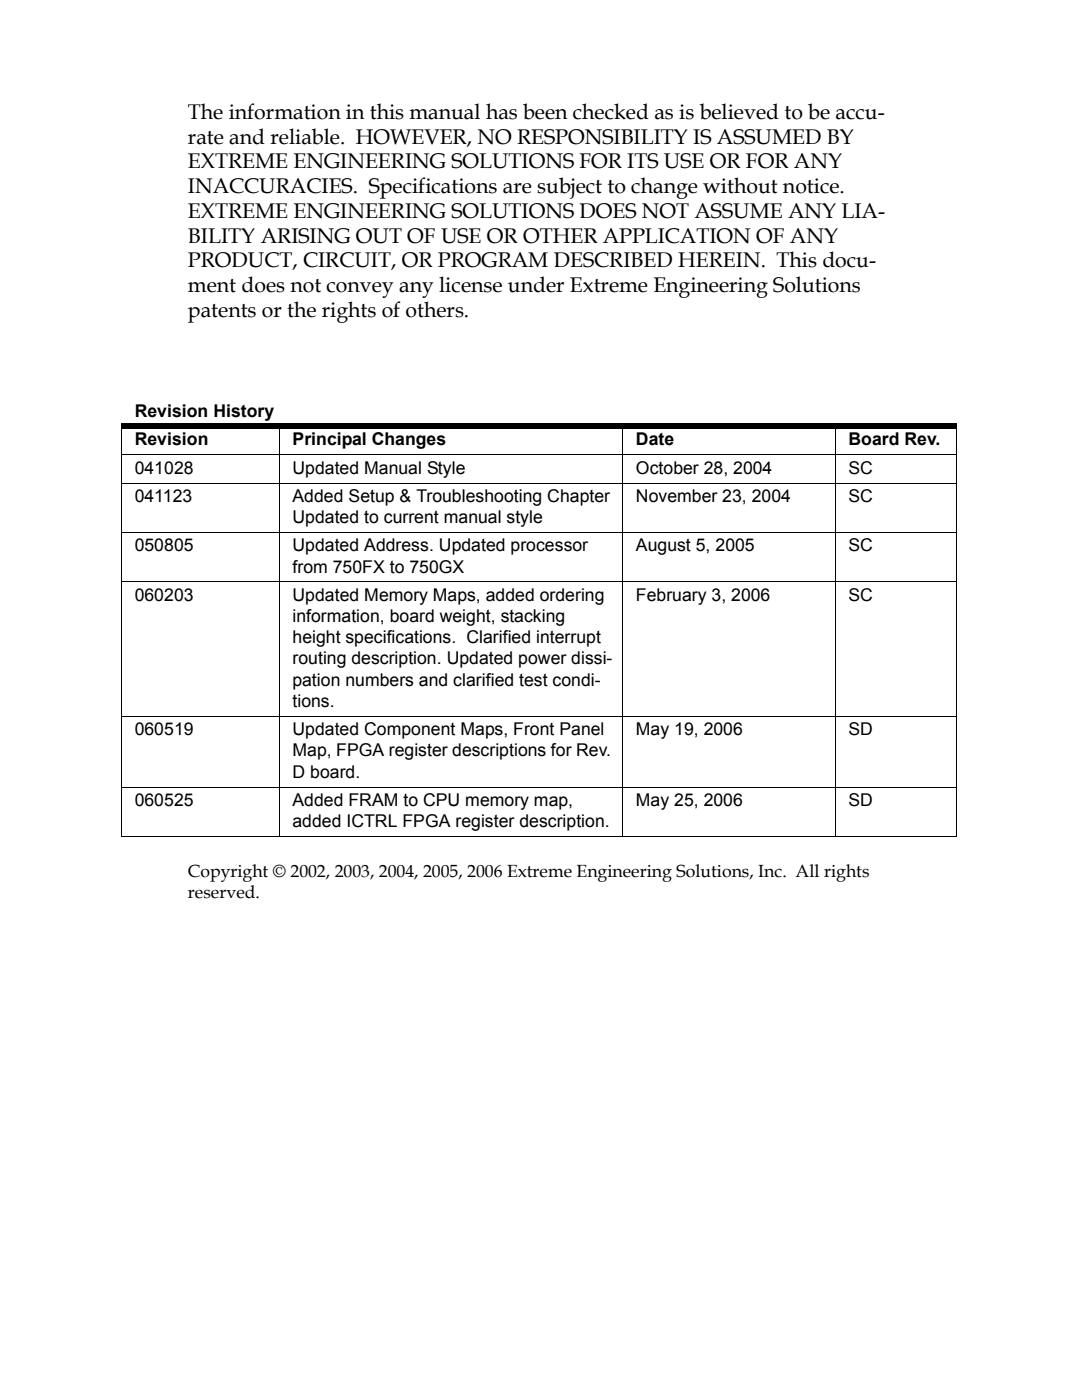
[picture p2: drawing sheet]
<svg xmlns="http://www.w3.org/2000/svg" width="216mm" height="279mm" viewBox="0 0 216 279" stroke-linecap="round" stroke-linejoin="round" font-family="sans-serif">
<defs><g id="words">
<g font-size="4.2">
<text x="37.5" y="23.7">The information in this manual has been checked as is believed to be accu-</text>
<text x="37.5" y="28.7">rate and reliable. HOWEVER, NO RESPONSIBILITY IS ASSUMED BY</text>
<text x="37.5" y="33.6">EXTREME ENGINEERING SOLUTIONS FOR ITS USE OR FOR ANY</text>
<text x="37.5" y="38.5">INACCURACIES. Specifications are subject to change without notice.</text>
<text x="37.5" y="43.5">EXTREME ENGINEERING SOLUTIONS DOES NOT ASSUME ANY LIA-</text>
<text x="37.5" y="48.4">BILITY ARISING OUT OF USE OR OTHER APPLICATION OF ANY</text>
<text x="37.5" y="53.4">PRODUCT, CIRCUIT, OR PROGRAM DESCRIBED HEREIN. This docu-</text>
<text x="37.5" y="58.3">ment does not convey any license under Extreme Engineering Solutions</text>
<text x="37.5" y="63.2">patents or the rights of others.</text>
</g>
<g font-size="3.5">
<text x="26.9" y="83.2">Revision History</text>
<text x="26.9" y="88.9">Revision</text>
<text x="58.4" y="88.9">Principal Changes</text>
<text x="126.9" y="88.9">Date</text>
<text x="169.3" y="88.9">Board Rev.</text>
<text x="26.9" y="94.5">041028</text>
<text x="58.4" y="94.5">Updated Manual Style</text>
<text x="126.9" y="94.5">October 28, 2004</text>
<text x="169.3" y="94.5">SC</text>
<text x="26.9" y="100.2">041123</text>
<text x="58.4" y="100.2">Added Setup &amp; Troubleshooting Chapter</text>
<text x="126.9" y="100.2">November 23, 2004</text>
<text x="169.3" y="100.2">SC</text>
<text x="58.4" y="104.4">Updated to current manual style</text>
<text x="26.9" y="110">050805</text>
<text x="58.4" y="110">Updated Address. Updated processor</text>
<text x="126.9" y="110">August 5, 2005</text>
<text x="169.3" y="110">SC</text>
<text x="26.9" y="119.9">060203</text>
<text x="58.4" y="119.9">Updated Memory Maps, added ordering</text>
<text x="58.4" y="114.3">from 750FX to 750GX</text>
<text x="126.9" y="119.9">February 3, 2006</text>
<text x="169.3" y="119.9">SC</text>
<text x="58.4" y="124.1">information, board weight, stacking</text>
<text x="58.4" y="128.4">height specifications. Clarified interrupt</text>
<text x="58.4" y="132.6">routing description. Updated power dissi-</text>
<text x="58.4" y="136.8">pation numbers and clarified test condi-</text>
<text x="58.4" y="141.1">tions.</text>
<text x="26.9" y="146.7">060519</text>
<text x="58.4" y="146.7">Updated Component Maps, Front Panel</text>
<text x="126.9" y="146.7">May 19, 2006</text>
<text x="169.3" y="146.7">SD</text>
<text x="58.4" y="151">Map, FPGA register descriptions for Rev.</text>
<text x="58.4" y="155.2">D board.</text>
<text x="26.9" y="160.8">060525</text>
<text x="58.4" y="160.8">Added FRAM to CPU memory map,</text>
<text x="126.9" y="160.8">May 25, 2006</text>
<text x="169.3" y="160.8">SD</text>
<text x="58.4" y="165.1">added ICTRL FPGA register description.</text>
<text x="37.5" y="174.9">Copyright © 2002, 2003, 2004, 2005, 2006 Extreme Engineering Solutions, Inc. All rights</text>
<text x="37.5" y="179.2">reserved.</text>
</g>
</g></defs>
<path d="M24.1 90.7h166.8M24.1 96.4h166.8M24.2 85.6v81.3M55.7 84.6v82.4M124.2 84.6v82.4M166.6 84.6v82.4M190.8 85.6v81.3M24.1 106.3h166.8M24.1 116.1h166.8M24.1 143h166.8M24.1 157.1h166.8M24.1 167h166.8" fill="none" stroke="#000" stroke-width=".2"/>
<path d="M24.1 84.6h166.8v1h-166.8z" fill="#000"/>
<use href="#words"/>
</svg>
